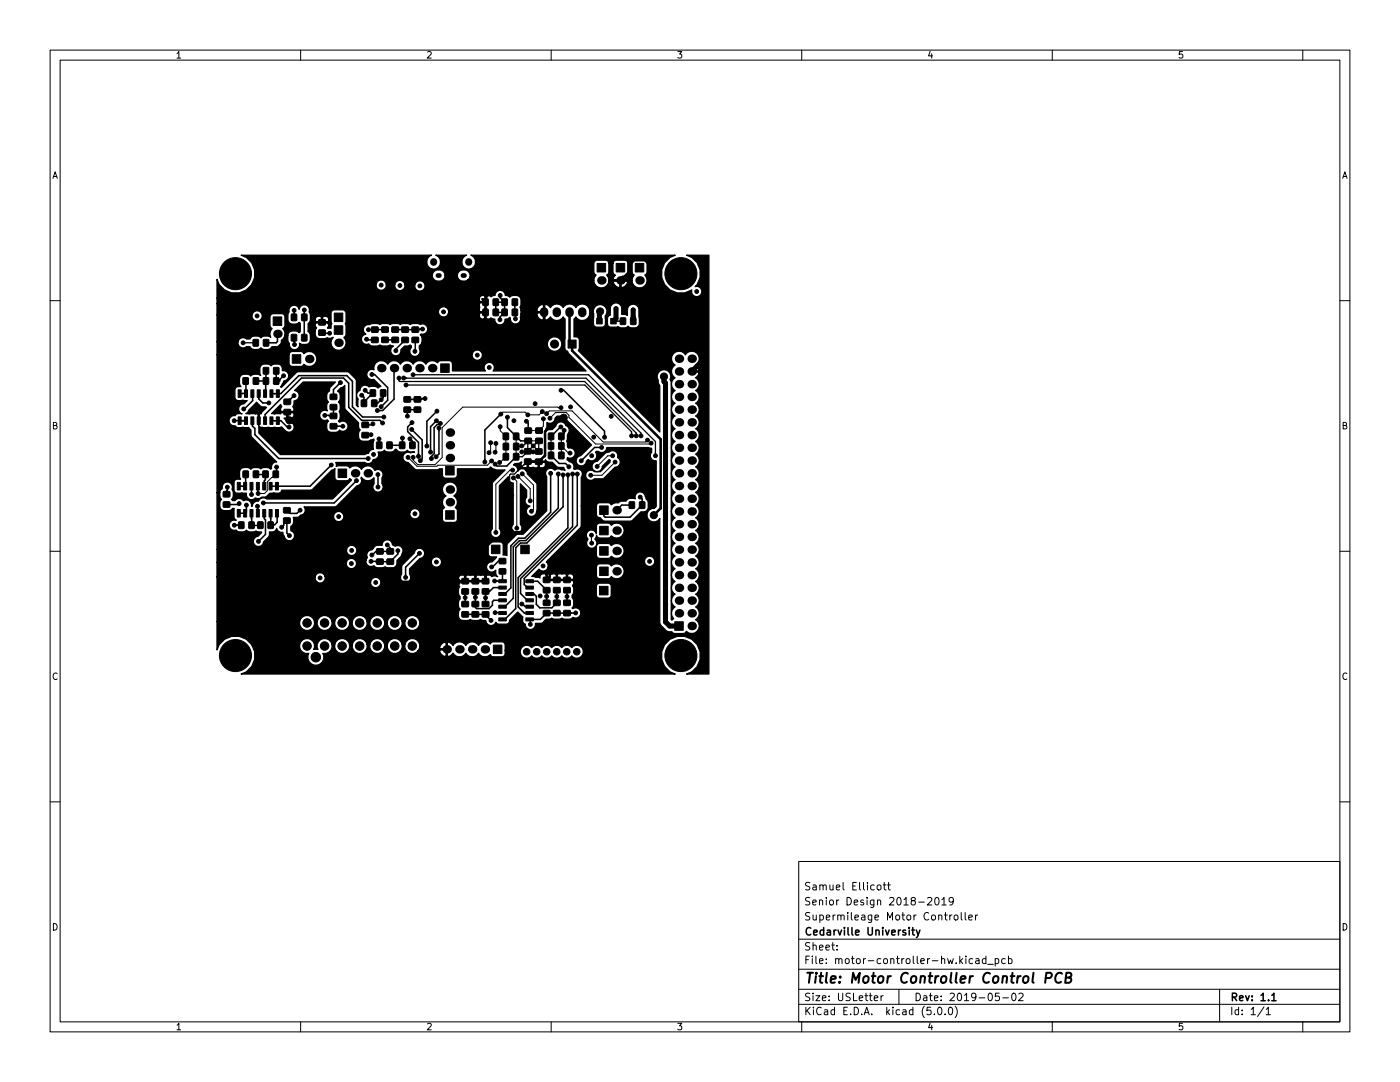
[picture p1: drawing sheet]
<svg xmlns="http://www.w3.org/2000/svg" width="279mm" height="216mm" viewBox="0 0 279 216" stroke-linecap="round" stroke-linejoin="round" font-family="sans-serif">
<defs><g id="words">
<text font-size="2.8" x="160.4" y="196.2">Title: Motor Controller Control PCB</text>
<g font-size="2.1">
<text x="160.4" y="177.6">Samuel Ellicott</text>
<text x="160.4" y="183.6">Supermileage Motor Controller</text>
<text x="160.4" y="180.6">Senior Design 2018-2019</text>
<text x="160.4" y="189.7">Sheet:</text>
<text x="160.4" y="186.7">Cedarville University</text>
<text x="160.4" y="192.4">File: motor-controller-hw.kicad_pcb</text>
<text x="160.4" y="202.5">KiCad E.D.A. kicad (5.0.0)</text>
<text x="160.4" y="199.7">Size: USLetter</text>
<text x="182.4" y="199.7">Date: 2019-05-02</text>
<text x="245.4" y="199.7">Rev: 1.1</text>
<text x="245.4" y="202.5">Id: 1/1</text>
</g>
<g font-size="1.8">
<text x="35" y="11.6">1</text>
<text x="85" y="11.6">2</text>
<text x="135" y="11.6">3</text>
<text x="185" y="11.6">4</text>
<text x="235" y="11.6">5</text>
<text x="10.3" y="35.6">A</text>
<text x="267.7" y="35.6">A</text>
<text x="10.3" y="85.7">B</text>
<text x="267.7" y="85.7">B</text>
<text x="10.3" y="135.6">C</text>
<text x="267.7" y="135.6">C</text>
<text x="10.3" y="185.7">D</text>
<text x="267.7" y="185.7">D</text>
<text x="35" y="205.6">1</text>
<text x="85" y="205.6">2</text>
<text x="135" y="205.6">3</text>
<text x="185" y="205.6">4</text>
<text x="235" y="205.6">5</text>
</g>
</g></defs>
<g fill="none" stroke="#000" stroke-width=".2">
<path d="M10 10h259.4v195.9h-259.4zM12 12h255.4v191.9h-255.4zM60 10v2M110 10v2M160 10v2M210 10v2M260 10v2M10 60h2M267.4 60h2M55 94.6l-1.7 1.6v1.7l-.5 .6h-1.3M81.4 91.3l1.8 1.7h4l.2-.2h9.9l.8-.8M97.9 88.3v1.7l-.3 .3"/>
<path d="M99 88.5v1.6l-.2 .1M99.8 85.1v.8l1.2 1.2v4l-1.3 1.2M102.3 93.8h-.5l-2.8 2.8v9.6M102.5 95.4l.6 .6v9.4M103 89.1h.1M103 87.1v4M103.4 95.1l2.4 2.4v2.4M104.2 94.5l2.3 2.3v4.8l-.4 .4M105.3 92.1v1.4l-.1 .2M107.6 88h-2.2l1 1M108.2 82.1l-.6 .7h-2.3l-.5-.6h-4.5l-.4 .4M108.4 83.6v1.4l-.8 .9h-2.2"/>
<path d="M109.1 82.5l.5-.5h4.6l6.2 6.2h8.4l.4-.4M109.8 83.5l1.1-1.2h2.1l.5 .6v.4l5.4 5.3h10.9l.1-.2M110 87.1v3.8M112 81.4l-.7-.2h-19l-4.1 4.1v6l-1.4 1.4h-3.4l-1-.9v-.5M112 89l1.5 1.4h.3M112.6 85.9v.5l-.6 .7v3.8M122.3 90.9h-1l-2.1 2.2M122.8 92.2l-2.7 2.6h-2.2M10 110h2M118 106.8l.1 1.6M267.4 110h2M10 160h2"/>
<path d="M267.4 160h2M159.4 171.9h108v32h-108zM175.1 176.7l.2-.1 .5 .1v.6l-.1 .2-.4 .1-.2-.2zM176.3 176.6h.5M176.5 176.1v1.3l.3 .2M177.1 176.6h.6M177.3 176.1v1.3l.4 .2M185.1 179.2l.6-.1 .3 .4-1 1.1h1M186.8 179.2l.1-.1a.8 .8 0 0 1 .5 .7 .8 .8 0 0 1-.5 .8 1 1 0 0 1-.1-1.4zM188 179.5l.4-.4v1.5M190.3 179.7l-.3 .3h-.3l-.3-.3 .1-.5 .5-.1 .2 .1a.99 .99 0 0 1-.4 1.4h-.3M159.4 197.4h108"/>
<path d="M159.4 193.4h108M159.4 187.4h108M167 189.4v.2M167 188.7v.1M174.5 199.2l.7-.2-.1-.3h-.4l-.2 .2v.7h.6M175.8 198.7v1M176.3 198.7l-.5 .3M179.4 197.4v3M188 180.6h.8M190 182.6l-.5 .3M190.5 182.6h.4l.3 .3v.4l-.3 .3-.4-.1-.1-.2zM191.8 182.1v1.3l.2 .2"/>
<path d="M192.6 182.1v1.3l.2 .2M193.3 183.1l.7-.2v-.3h-.5l-.2 .2 .1 .7h.6M194.1 191.4l-.4-.1-.3 .3 .1 .6h.6M194.7 182.6v1M194.8 191.4h.5l.1 .9M195.1 182.6l-.4 .3M195.4 191.6l-.5 .1-.2 .2 .2 .4 .5-.1M196.8 191.4l-.5-.1-.3 .3 .2 .6h.6M196.8 190.8v1.5M197.1 192.4h1.2M198.6 191.4l.4-.1 .3 .3-.1 .6h-.6M198.6 191.3v1.5"/>
<path d="M199.4 198.2h-.7l-.1 .7 .2-.2 .5 .1 .2 .2-.1 .5-.2 .2-.6-.2M200.1 199.1h1.2M200.6 191.4l-.4-.1-.3 .3 .1 .6h.6M201.3 191.4l.4-.1 .3 .3-.2 .6h-.5M201.3 190.8v1.5M202 198.3l.3-.1a.8 .8 0 0 1 .5 .7 .8 .8 0 0 1-.5 .8l-.3-.2-.1-.4zM203.3 198.3l.6-.1 .3 .4-.9 1.1h.9M243.4 197.4v6.5M60 203.9v2M110 203.9v2M159.4 200.4h108M160 203.9v2"/>
<path d="M186.5 202.3v.2M187.3 201h.2a.8 .8 0 0 1 .5 .7 .8 .8 0 0 1-.5 .8 1 1 0 0 1-.2-1.5zM188.6 202.3v.2M189.4 201.1l.2-.1a.8 .8 0 0 1 .5 .7 .8 .8 0 0 1-.5 .8l-.2-.2-.1-.4zM190.6 200.8a1.72 1.72 0 0 1 0 2.2M210 203.9v2M252.3 200.9l-1.3 1.9M252.7 201.4l.4-.4v1.5M252.7 202.5h.8M260 203.9v2"/>
</g>
<g fill="none" stroke="#000" stroke-width=".3">
<path d="M97.1 59v1.1l-.2 .2v3.5M99.8 59v.4l.9 .9M49 76l.1 .1v2.4h-1.3M50.4 78.5v1.5l-1.8 1.6M51.1 76h1.9v2.4l-.1 .1M51.6 78.5v1.1l.8 .8h1.3M53.1 74v2M54.2 78.5l1.2 .1M55.1 66.4l.3 .2v1.5l-.3 .3h-2M55.1 74v2h.7v-.3l.8-.7M55.4 78.5h.7l3.5-3.5h9.6l1.1 1.1v5.1l2.1 2h4.2M58.7 67.4l.1 1.4"/>
<path d="M58.7 78.9l-1.4 1.3M58.7 61.9v1.4M60.7 63.3h.1M60.7 61.8v5.6M60.7 62.5h.1M64.3 64.3l1.4 .1M64.3 66.4l.1 .1h1.4M67.9 76.4l-1.4 1.3v1.5M72.2 78.9l.4 .4v1.2M72.9 77.9l.5 .5h1l-1.8 1.8M73.2 67.7l.1 .1h1.5M74.2 74.7h.6l2.6 2.6v2.6l-1.3 1.3"/>
<path d="M74.8 65.8h-1.3M74.8 65.8h2M74.8 65.8h.1M76.5 78.4v1l-1.1 1.1h-.7M76.8 67.8h2.1M78.6 73.5v6.1l-2.2 2.3h-1.1M80.8 65.8h.1M80.8 67.8l-1.8 1.9v.3M82.9 67.8l-.1 2.3M84.3 65.7l-.6 .1h-4.8M84.8 79.5h-.5l-.2 .2h-2.8M100.7 60.3v2"/>
<path d="M100.7 60.3h-1.8v2h1.8M100.7 62.3l-.9 1v.5M102.8 60.3l.1 3.3M112 77.9h.5l8.1 8.1v1.2M122.4 64.1h1.9M45.4 97.2l-.2 1.4M48.4 83.9l.7 .1M49 94.6v2.3l-.2 .1h-1.1M49.1 83.9h-2.4M50.2 97v1.7M50.4 83.9v1.1l.5 .5v1.2l4.7 4.8h17.9M51.1 94.7l1.9 .1v.9l-.3 .3v1"/>
<path d="M51.5 97v1.5M51.6 83.9v1.1l1.7 1.6h2.4M52.9 83.9v-1.2l7.3-7.3h8.4l1 1.1v4.8l2.6 2.6h3.6l.6 .5M54.2 83.9l1.2 .1M55.2 93.2v1.3l-.2 .1M55.4 83.9h.7l1.3 1.4 .3-.1M65.9 92.6l.2 .2-4.2 4.2h-7.9M66.5 81.2v1.8l-1.7-.1M66.5 85h1.9M71.1 95.9l-4.4 4.5h-14.1M74 86.7l-1.1 .1M74.4 84.6l-.2 .2h-1.3"/>
<path d="M75.4 94.7h.1M75.4 94.7v2.5M75.6 87.6l.1 1.2M80.3 87.4v1.4h-2.6M81.8 87.6h.1M81.8 87.6l.5 .4v.8M82.2 85.7l2.1 2.1v3.7l-.4 .4M82.2 84.3l-.8 .9v.9l2.1 2.2v2.8M83.3 81.7h-2v1.3M87.1 84l-1.2 1.1v5.1M87.2 82l-2 2v5M87.6 85.4v5.2l-.6 .5"/>
<path d="M87.9 84.5l-.2 .2h-.4l-.7 .6v5.2l-.5 .6v.4M99.9 82.6l-3.1 3.2v6.4M101.3 83.2v2.1l2.6 2.7h1.5M103 91.1l-1.9 1.9h-1.9l-.4-.4M105.1 84.1l.3 .3v1.5M107.6 88l-1.2 1M109.9 94.4v7.8l-5.2 5.2h-1.2l-1.5 1.5v8.4l-1.3 1.2h-.4M110 90.9l1.6 1.6h1.3l.6 .6M111.4 94.6v6.8l-6.5 6.5h-1.2l-1.3 1.2v10.3l-1.7 1.7h-.4M111.9 85.2l-1.9 1.9M112.4 94.8v6.3l-7.3 7.3h-1.2l-1 .9v12.1l-2.2 2.2h-.4M113.3 94.7v10.6l-9.9 10v5.8l1.2 1.2h1.1"/>
<path d="M114.3 94.6v10.5l-10.4 10.4v2.9l1.3 1.4h.5M115.2 94.6v10.2l-10.6 10.6v1.2l.6 .6h.5M120.1 89.3h-1.4l-2.7 2.6M127.8 99.2l.4 .4v1.2l-2.5 2.4h-4.9l-.3-.2v-1.2M47.7 100.5l-.2 .2h-2.3M48.2 104.8h-1.4M49.2 100.8v1.4l-.3 .2h-1.2M50.2 102.4v2.4l1.7 .1M51.4 101l.1 1.4M52.7 102.4v1.1l.3 .2v2.9l-1.4 1.4M55.3 102.4v1.8l-.5 .5h-.8v-2.3M56.2 105.2l.4-.4v-.3l.7-.6v2.5l.5 .5"/>
<path d="M59.9 101.8l-.6 .6h-1.4l-.6-.6M77.3 108.7l.6 .6v.7h-2.9l-.8 .7M79.4 109.9v.6l-1.5 1.6-3.9-.1M83.7 110.4l-2.8 2.8v2M92.8 116h4.1M92.8 118v2.5M94.9 118v3.2l.2 .2h2.5l.7-.6v-.7l.3-.3h1.7M100.3 112h-.8l-1.1 1.1h-.3M100.3 114v2l-1.6-.1M100.3 117.2h-1.8l-.8 .8h-.8v2.5M105.7 116h1.6l1.8 1.8v2.5M109.1 115.7h4.1"/>
<path d="M111.1 117.8v2.5l-1 1h-2.4l-.7-.7v-1.6l-.4-.5h-.9M113.2 117.8v2.5M126.1 100.8h-2l-1 1M92.8 122.6h4.1l1.1 1.2M98.8 122.3h1.5M104.1 120.5l.7 .6h.9M114 122.3h.1M114.9 122.3h-5.8l-1.3 1.3h-2.1l.1 .1v.9M182 185.6h.5M182.2 185.1v1.3l.3 .2M182.9 185.6l.3 1M183.6 185.6l-.5 1.3-.2 .2"/>
<path d="M253.8 198.6l.4-.4v1.5M253.8 199.7h.9"/>
</g>
<path d="M208.7 195.2l1-.1a.52 .52 0 0 0 .2-.5 .52 .52 0 0 0-.3-.5h-.8l-.2 2M211.9 194.3a.88 .88 0 0 0-1 0 .88 .88 0 0 0-.3 .9 .69 .69 0 0 0 .3 .8 .69 .69 0 0 0 .8-.1M212.7 195.1h.7l.3-.2a.45 .45 0 0 0-.2-.8h-.7l-.2 2 .9-.1a.51 .51 0 0 0 .3-.5 .51 .51 0 0 0-.4-.4" fill="none" stroke="#000" stroke-width=".4"/>
<g fill="#000" stroke="#000" stroke-width=".2">
<path d="M96.4 59.7h1v1.2h-1zM98.4 59.7h1.1l-.1 1.2h-1zM100.2 59.7h1v1.2h-1zM102.3 59.7h1l-.1 1.2h-1zM119.2 52.6h1.7v1.7h-1.7zM123 52.6h1.7v1.7h-1.7zM126.8 52.6h1.7v1.7h-1.7zM47.5 77.8h.6v1.5h-.6zM48.5 75.4h1v1.3l-1-.1zM48.8 77.8h.6v1.5h-.6zM50.1 77.8h.6v1.5h-.6zM50.5 67.8h1.1l-.1 1.2h-1z"/>
<path d="M50.6 75.4h1v1.3l-1-.1zM51.3 77.8h.6v1.5h-.6zM52.6 77.8h.6v1.5h-.6zM52.6 73.4h1v1.2h-1zM52.6 75.4h1v1.3l-1-.1zM52.6 67.8h1v1.2h-1zM53.9 77.8h.6v1.5h-.6zM54.5 63.2h1.7v1.7h-1.7zM54.6 73.4h1v1.2h-1zM54.6 75.4h1v1.3l-1-.1zM55.1 77.8h.6v1.5h-.6zM56.7 79.7h1.2l.1 1h-1.3z"/>
<path d="M58.2 66.8h1l-.1 1.2h-1zM58.2 62.7h1v1.3l-1-.1zM58.3 70.8h1.7v1.7h-1.7zM60.2 66.8h1v1.2h-1zM60.2 62.7h1v1.3l-1-.1zM63.6 63.8h1.3v1h-1.2zM63.6 65.9h1.3v1h-1.2zM66.7 65h1.7v1.7h-1.7zM66.7 62.5h1.7v1.7h-1.7zM65.9 78.7h1.3v1h-1.3zM72.1 79.8l1.1 .1-.1 1.2h-1zM73.9 77.8h1v1.3l-1-.1z"/>
<path d="M74.2 79.8l1 .1v1.2h-1zM74.2 67.3h1.2v1h-1.2zM74.2 65.3h1.2v1h-1.2zM76 77.8h1l-.1 1.3-1-.1zM76.2 65.3l1.2-.1 .1 1.1h-1.3zM76.2 67.3h1.2l.1 1h-1.3zM78.2 65.3l1.3-.1v1.1h-1.2zM78.2 67.3h1.3v1h-1.2zM80.2 65.3h1.3v1h-1.3zM80.2 67.3h1.3v1h-1.3zM80.7 79.2h1.2v1h-1.2zM82.3 65.3h1.2v1h-1.2z"/>
<path d="M82.3 67.3h1.2v1h-1.2zM82.7 79.2h1.2l.1 1h-1.3zM87.9 72.6h1.7v1.7h-1.7zM96.4 61.7h1v1.3l-1-.1zM98.4 61.7h1.1l-.1 1.3-1-.1zM100.2 61.7h1v1.3l-1-.1zM102.3 61.7h1l-.1 1.3-1-.1zM113.4 67.9h1.6v1.6h-1.6zM119.1 63.5h1.1v1.1h-1.1zM121.9 63.5h1.1v1.1h-1.1zM123.8 63.5h1v1.2h-1zM125.9 63.5h1v1.2h-1z"/>
<path d="M44.6 98.1h1.2l.1 1h-1.3zM47.4 96.3h.6v1.5h-.6zM47.5 83.2h.6v1.5h-.6zM48.6 96.3h.6v1.5h-.6zM48.5 94h1v1.3l-1-.1zM48.8 83.2h.6v1.5h-.6zM49.9 96.3h.6v1.5h-.6zM50.1 83.2h.6v1.5h-.6zM50.6 94h1v1.3l-1-.1zM51.2 96.3h.6v1.5h-.6zM51.3 83.2h.6v1.5h-.6zM52.4 96.3h.6v1.5h-.6z"/>
<path d="M52.6 83.2h.6v1.5h-.6zM52.5 94h1v1.3l-1-.1zM53.7 96.3h.6v1.5h-.6zM53.9 83.2h.6v1.5h-.6zM54.5 94h1.1l-.1 1.3-1-.1zM55 96.3h.6v1.5h-.6zM55.1 83.2h.6v1.5h-.6zM56.7 81.7h1.2l.1 1h-1.3zM65.9 80.7h1.3v1l-1.3 .1zM65.9 84.5h1.3v1l-1.3 .1zM65.9 82.5h1.3v1h-1.3zM67.5 93.6h1.7v1.7h-1.7z"/>
<path d="M72.3 86.3h1.2v1h-1.2zM72.3 84.3h1.2v1h-1.2zM75.2 88.2h1v1.3h-1zM77.2 88.2h1.1l-.1 1.3h-1zM79.8 88.2h1l-.1 1.3h-1zM80.7 81.2h1.2v1l-1.2 .1zM81.8 88.2h1v1.3h-1zM82.7 81.2h1.2l.1 1-1.3 .1zM88.9 93.1h1.7v1.7h-1.7zM100.5 90.5h1l-.1 1.3-1-.1zM100.5 86.4l1 .1-.1 1.2h-1zM100.5 88.5h1l-.1 1.2h-1z"/>
<path d="M102.5 90.5h1v1.3l-1-.1zM102.5 86.4l1 .1v1.2h-1zM102.5 88.5h1v1.2h-1zM104.7 91.6h1.2l.1 1h-1.3zM104.7 89.5h1.2l.1 1-1.3 .1zM104.8 87.5h1.2l.1 1h-1.3zM104.8 85.4h1.2l.1 1h-1.3zM106.9 89.6h1.2l.1 1h-1.3zM106.9 91.6h1.2l.1 1-1.3 .1zM106.9 85.4h1.3v1h-1.2zM106.9 87.5h1.3v1h-1.2zM109.5 86.4l1 .1v1.2h-1z"/>
<path d="M109.5 90.3h1v1.2h-1zM109.5 88.3l1 .1v1.2h-1zM111.5 86.4l1 .1v1.2h-1zM111.5 90.3h1v1.2h-1zM111.5 88.3l1 .1v1.2h-1zM44.6 100.2h1.2l.1 1h-1.3zM47.4 101.7h.6v1.5h-.6zM47.6 104.2h1.1l-.1 1.2h-1zM48.6 101.7h.6v1.5h-.6zM49.9 101.7h.6v1.5h-.6zM49.7 104.2h1v1.2h-1zM51.2 101.7h.6v1.5h-.6z"/>
<path d="M51.5 104.2h1l-.1 1.2h-1zM52.4 101.7h.6v1.5h-.6zM53.7 101.7h.6v1.5h-.6zM53.5 104.2h1v1.2h-1zM55 101.7h.6v1.5h-.6zM56.6 103.4h1.3v1h-1.3zM56.6 101.3h1.3v1h-1.3zM75.2 111.6h1.2l.1 1h-1.3zM75.2 109.5h1.2l.1 1h-1.3zM77.2 109.5h1.3v1h-1.2zM77.2 111.6h1.3v1h-1.2zM88.9 101.9h1.7v1.7h-1.7z"/>
<path d="M92.2 120h1.2l.1 1-1.3 .1zM92.2 115.5l1.2-.1 .1 1.1h-1.3zM92.2 117.5h1.2l.1 1h-1.3zM94.2 120h1.3v1l-1.2 .1zM94.2 117.5h1.3v1h-1.2zM94.2 115.5l1.3-.1v1.1h-1.2zM96.3 120h1.2v1l-1.2 .1zM96.3 115.5l1.2-.1v1.1h-1.2zM96.3 117.5h1.2v1h-1.2zM98.1 108.8h1.7v1.7h-1.7zM99.7 111.5l1.2-.1v1l-1.2 .1zM99.7 113.5h1.2v1h-1.2z"/>
<path d="M99.5 119.5h1.5v.6h-1.5zM99.5 118.2h1.5v.6h-1.5zM99.5 116.9h1.5v.6h-1.5zM99.5 115.7h1.5v.6h-1.5zM103.9 108.8h1.7v1.7h-1.7zM104.9 115.7h1.5v.6h-1.5zM104.9 116.9h1.5v.6h-1.5zM104.9 118.2h1.5v.6h-1.5zM104.9 119.5h1.5v.6h-1.5zM108.5 119.8h1.2v1h-1.2zM108.5 115.2h1.2v1h-1.2zM108.5 117.3l1.2-.1v1l-1.2 .1z"/>
<path d="M110.5 119.8h1.2l.1 1h-1.3zM110.5 117.3l1.2-.1 .1 1-1.3 .1zM110.5 115.2h1.2l.1 1h-1.3zM112.5 119.8h1.3v1h-1.3zM112.5 115.2h1.3v1h-1.3zM112.5 117.3l1.3-.1v1l-1.3 .1zM119.6 117h1.7v1.7h-1.7zM119.7 105h1.7v1.7h-1.7zM119.7 113.1h1.7v1.7h-1.7zM119.7 101h1.7v1.7h-1.7zM119.7 109.1h1.7v1.7h-1.7zM125.6 100.2h1v1.2h-1z"/>
<path d="M127.7 100.2h1l-.1 1.2h-1zM92.2 122.1h1.2l.1 1h-1.3zM94.2 122.1h1.3v1h-1.2zM96.3 122.1h1.2v1h-1.2zM98.5 128.7h1.7v1.7h-1.7zM99.5 123.3h1.5v.6h-1.5zM99.5 122h1.5v.6h-1.5zM99.5 120.8h1.5v.6h-1.5zM104.9 120.8h1.5v.6h-1.5zM104.9 122h1.5v.6h-1.5zM104.9 123.3h1.5v.6h-1.5zM108.5 121.8h1.2v1l-1.2 .1z"/>
<path d="M110.5 121.8h1.2l.1 1-1.3 .1zM112.5 121.8h1.3v1l-1.3 .1zM134.7 124.1h1.7v1.7h-1.7z"/>
<circle cx="44.6" cy="54.6" r=".4"/>
<circle cx="45.3" cy="52.9" r=".4"/>
<circle cx="45.3" cy="56.3" r=".4"/>
<circle cx="47" cy="52.2" r=".4"/>
<circle cx="47" cy="57" r=".4"/>
<circle cx="47" cy="54.6" r="3.2"/>
<circle cx="48.7" cy="52.9" r=".4"/>
<circle cx="48.7" cy="56.3" r=".4"/>
<circle cx="49.4" cy="54.6" r=".4"/>
<circle cx="76.1" cy="56.9" r=".38"/>
<circle cx="79.8" cy="57" r=".38"/>
<circle cx="83.8" cy="57" r=".38"/>
<circle cx="97.1" cy="59" r=".38"/>
<circle cx="99.8" cy="59" r=".38"/>
<circle cx="132.4" cy="57.9" r=".71"/>
<circle cx="133.5" cy="54.6" r=".4"/>
<circle cx="134.2" cy="52.9" r=".4"/>
<circle cx="134.2" cy="56.3" r=".4"/>
<circle cx="135.9" cy="57" r=".4"/>
<circle cx="135.9" cy="52.2" r=".4"/>
<circle cx="135.9" cy="54.6" r="3.2"/>
<circle cx="137.6" cy="56.3" r=".4"/>
<circle cx="137.6" cy="52.9" r=".4"/>
<circle cx="138.3" cy="54.6" r=".4"/>
<circle cx="139" cy="58.2" r=".38"/>
<circle cx="48.5" cy="68.4" r=".38"/>
<circle cx="51.3" cy="63" r=".38"/>
<circle cx="56.6" cy="75" r=".38"/>
<circle cx="58.7" cy="78.9" r=".38"/>
<circle cx="58.7" cy="61.9" r=".38"/>
<circle cx="58.8" cy="68.8" r=".38"/>
<circle cx="60.7" cy="61.8" r=".38"/>
<circle cx="65.7" cy="64.4" r=".38"/>
<circle cx="65.8" cy="66.5" r=".38"/>
<circle cx="67.9" cy="76.4" r=".38"/>
<circle cx="72.2" cy="78.9" r=".38"/>
<circle cx="72.9" cy="77.9" r=".38"/>
<circle cx="73.2" cy="67.7" r=".38"/>
<circle cx="73.5" cy="65.8" r=".38"/>
<circle cx="74.2" cy="74.7" r=".38"/>
<circle cx="76.1" cy="79.8" r=".38"/>
<circle cx="79" cy="70" r=".38"/>
<circle cx="79.6" cy="75.4" r=".38"/>
<circle cx="80.6" cy="75.4" r=".38"/>
<circle cx="81" cy="76.8" r=".38"/>
<circle cx="82.4" cy="74.8" r=".38"/>
<circle cx="82.8" cy="70.1" r=".38"/>
<circle cx="84.3" cy="65.7" r=".38"/>
<circle cx="84.8" cy="79.5" r=".38"/>
<circle cx="88.5" cy="62.2" r=".38"/>
<circle cx="95.3" cy="70.9" r=".38"/>
<circle cx="96.9" cy="63.8" r=".38"/>
<circle cx="97.6" cy="73.3" r=".38"/>
<circle cx="99.8" cy="63.8" r=".38"/>
<circle cx="102.9" cy="63.6" r=".38"/>
<circle cx="110.7" cy="68.7" r=".8"/>
<circle cx="112" cy="77.9" r=".38"/>
<circle cx="119.8" cy="62.1" r=".71"/>
<circle cx="122.9" cy="61.6" r=".38"/>
<circle cx="126.4" cy="61.8" r=".38"/>
<circle cx="132.5" cy="75.1" r=".71"/>
<circle cx="45.4" cy="97.2" r=".38"/>
<circle cx="46.7" cy="83.9" r=".38"/>
<circle cx="48.6" cy="81.6" r=".38"/>
<circle cx="50.2" cy="98.7" r=".38"/>
<circle cx="51.5" cy="98.5" r=".38"/>
<circle cx="53.7" cy="80.4" r=".38"/>
<circle cx="55.2" cy="93.2" r=".38"/>
<circle cx="55.7" cy="86.6" r=".38"/>
<circle cx="57.7" cy="85.2" r=".38"/>
<circle cx="57.8" cy="83.9" r=".71"/>
<circle cx="64.8" cy="82.9" r=".38"/>
<circle cx="66.1" cy="92.8" r=".38"/>
<circle cx="68.4" cy="85" r=".38"/>
<circle cx="71.1" cy="95.9" r=".38"/>
<circle cx="73.5" cy="91.5" r=".38"/>
<circle cx="74" cy="86.7" r=".38"/>
<circle cx="74.4" cy="84.6" r=".38"/>
<circle cx="74.5" cy="90.7" r=".38"/>
<circle cx="75.3" cy="81.9" r=".38"/>
<circle cx="75.4" cy="94.7" r=".38"/>
<circle cx="75.4" cy="97.2" r=".38"/>
<circle cx="75.6" cy="87.6" r=".38"/>
<circle cx="76.1" cy="81.2" r=".38"/>
<circle cx="76.4" cy="84.4" r=".38"/>
<circle cx="76.6" cy="83.2" r=".38"/>
<circle cx="80.3" cy="87.4" r=".38"/>
<circle cx="81.3" cy="83" r=".38"/>
<circle cx="81.4" cy="91.3" r=".38"/>
<circle cx="81.8" cy="87.6" r=".38"/>
<circle cx="82.2" cy="85.7" r=".38"/>
<circle cx="82.2" cy="84.3" r=".38"/>
<circle cx="82.4" cy="91.3" r=".38"/>
<circle cx="83.5" cy="91.1" r=".38"/>
<circle cx="83.9" cy="91.9" r=".38"/>
<circle cx="85.2" cy="89" r=".38"/>
<circle cx="85.9" cy="90.2" r=".38"/>
<circle cx="86.1" cy="91.5" r=".38"/>
<circle cx="87" cy="91.1" r=".38"/>
<circle cx="87.1" cy="84" r=".38"/>
<circle cx="87.2" cy="82" r=".38"/>
<circle cx="87.6" cy="85.4" r=".38"/>
<circle cx="87.9" cy="84.5" r=".38"/>
<circle cx="96.8" cy="92.2" r=".38"/>
<circle cx="97.6" cy="90.3" r=".38"/>
<circle cx="97.9" cy="88.3" r=".38"/>
<circle cx="98.1" cy="92" r=".38"/>
<circle cx="98.8" cy="90.2" r=".38"/>
<circle cx="98.8" cy="92.6" r=".38"/>
<circle cx="99" cy="88.5" r=".38"/>
<circle cx="99.7" cy="92.3" r=".38"/>
<circle cx="99.8" cy="85.1" r=".38"/>
<circle cx="99.9" cy="82.6" r=".38"/>
<circle cx="101.3" cy="83.2" r=".38"/>
<circle cx="102.1" cy="98.8" r=".38"/>
<circle cx="102.3" cy="93.8" r=".38"/>
<circle cx="102.5" cy="95.4" r=".38"/>
<circle cx="102.6" cy="83.9" r=".38"/>
<circle cx="103.4" cy="95.1" r=".38"/>
<circle cx="104.1" cy="89" r=".38"/>
<circle cx="104.1" cy="90.2" r=".38"/>
<circle cx="104.2" cy="94.5" r=".38"/>
<circle cx="105.1" cy="84.1" r=".38"/>
<circle cx="105.2" cy="93.7" r=".38"/>
<circle cx="105.3" cy="82.8" r=".38"/>
<circle cx="105.8" cy="99.9" r=".38"/>
<circle cx="106.4" cy="90.2" r=".38"/>
<circle cx="106.4" cy="89" r=".38"/>
<circle cx="106.8" cy="80.6" r=".38"/>
<circle cx="108.2" cy="82.1" r=".38"/>
<circle cx="108.4" cy="83.6" r=".38"/>
<circle cx="109.1" cy="82.5" r=".38"/>
<circle cx="109.8" cy="83.5" r=".38"/>
<circle cx="109.9" cy="94.4" r=".38"/>
<circle cx="111.4" cy="94.6" r=".38"/>
<circle cx="111.9" cy="85.2" r=".38"/>
<circle cx="112" cy="81.4" r=".38"/>
<circle cx="112.4" cy="94.8" r=".38"/>
<circle cx="112.5" cy="83.4" r=".71"/>
<circle cx="112.6" cy="85.9" r=".38"/>
<circle cx="113.3" cy="94.7" r=".38"/>
<circle cx="113.5" cy="93.1" r=".38"/>
<circle cx="113.8" cy="90.4" r=".38"/>
<circle cx="113.9" cy="81.2" r=".38"/>
<circle cx="114.3" cy="94.6" r=".38"/>
<circle cx="115.2" cy="94.6" r=".38"/>
<circle cx="116" cy="91.9" r=".38"/>
<circle cx="117.9" cy="94.8" r=".38"/>
<circle cx="118.1" cy="90.9" r=".38"/>
<circle cx="118.5" cy="87.2" r=".38"/>
<circle cx="119.2" cy="93.1" r=".38"/>
<circle cx="120.1" cy="89.3" r=".38"/>
<circle cx="120.7" cy="87.2" r=".38"/>
<circle cx="122" cy="83.1" r=".38"/>
<circle cx="122.3" cy="90.9" r=".38"/>
<circle cx="122.8" cy="92.2" r=".38"/>
<circle cx="126" cy="87" r=".38"/>
<circle cx="127" cy="87" r=".38"/>
<circle cx="127.8" cy="99.2" r=".38"/>
<circle cx="127.9" cy="87" r=".38"/>
<circle cx="129.2" cy="87.8" r=".38"/>
<circle cx="129.9" cy="88.4" r=".38"/>
<circle cx="130.8" cy="90.9" r=".38"/>
<circle cx="46.8" cy="104.8" r=".38"/>
<circle cx="47.7" cy="100.5" r=".38"/>
<circle cx="49.2" cy="100.8" r=".38"/>
<circle cx="51.4" cy="101" r=".38"/>
<circle cx="51.6" cy="108" r=".38"/>
<circle cx="52.6" cy="100.4" r=".38"/>
<circle cx="56.2" cy="105.2" r=".38"/>
<circle cx="57.8" cy="106.9" r=".38"/>
<circle cx="59.9" cy="101.8" r=".38"/>
<circle cx="62.2" cy="115.2" r=".71"/>
<circle cx="63.9" cy="115.3" r=".38"/>
<circle cx="67.6" cy="103.1" r=".38"/>
<circle cx="70.1" cy="112.4" r=".38"/>
<circle cx="70.2" cy="109.8" r=".38"/>
<circle cx="74" cy="112" r=".38"/>
<circle cx="74.2" cy="110.7" r=".38"/>
<circle cx="75" cy="116.2" r=".38"/>
<circle cx="77.3" cy="108.7" r=".38"/>
<circle cx="79.4" cy="109.9" r=".38"/>
<circle cx="80.9" cy="115.2" r=".38"/>
<circle cx="82.8" cy="102.5" r=".38"/>
<circle cx="83.7" cy="110.4" r=".38"/>
<circle cx="87.1" cy="112.1" r=".38"/>
<circle cx="91.1" cy="116.1" r=".71"/>
<circle cx="92.8" cy="119.3" r=".38"/>
<circle cx="94.9" cy="119.2" r=".38"/>
<circle cx="96.9" cy="119.3" r=".38"/>
<circle cx="98.1" cy="113.1" r=".38"/>
<circle cx="98.7" cy="115.9" r=".38"/>
<circle cx="99" cy="106.2" r=".38"/>
<circle cx="101.8" cy="106.2" r=".71"/>
<circle cx="103.1" cy="105.4" r=".38"/>
<circle cx="106.1" cy="102" r=".38"/>
<circle cx="107.8" cy="118.9" r=".38"/>
<circle cx="108.4" cy="112.9" r=".38"/>
<circle cx="109.1" cy="119" r=".38"/>
<circle cx="110.1" cy="113.8" r=".71"/>
<circle cx="111.1" cy="119" r=".38"/>
<circle cx="113.2" cy="119" r=".38"/>
<circle cx="118" cy="106.8" r=".38"/>
<circle cx="118.1" cy="108.4" r=".38"/>
<circle cx="129.6" cy="112" r=".38"/>
<circle cx="130.5" cy="102.8" r=".71"/>
<circle cx="44.6" cy="130.8" r=".4"/>
<circle cx="45.3" cy="132.5" r=".4"/>
<circle cx="45.3" cy="129.1" r=".4"/>
<circle cx="47" cy="128.4" r=".4"/>
<circle cx="47" cy="133.2" r=".4"/>
<circle cx="47" cy="130.8" r="3.2"/>
<circle cx="48.7" cy="132.5" r=".4"/>
<circle cx="48.7" cy="129.1" r=".4"/>
<circle cx="49.4" cy="130.8" r=".4"/>
<circle cx="61.3" cy="124.3" r=".85"/>
<circle cx="61.3" cy="128.9" r=".85"/>
<circle cx="63" cy="131.1" r=".95"/>
<circle cx="64.8" cy="124.3" r=".85"/>
<circle cx="64.8" cy="128.9" r=".85"/>
<circle cx="68.3" cy="124.3" r=".85"/>
<circle cx="68.3" cy="128.9" r=".85"/>
<circle cx="71.8" cy="124.3" r=".85"/>
<circle cx="71.8" cy="128.9" r=".85"/>
<circle cx="75.3" cy="124.3" r=".85"/>
<circle cx="75.3" cy="128.9" r=".85"/>
<circle cx="78.8" cy="124.3" r=".85"/>
<circle cx="78.8" cy="128.9" r=".85"/>
<circle cx="82.3" cy="124.3" r=".85"/>
<circle cx="82.3" cy="128.9" r=".85"/>
<circle cx="98" cy="123.8" r=".38"/>
<circle cx="98.8" cy="122.3" r=".38"/>
<circle cx="104.1" cy="120.5" r=".38"/>
<circle cx="105.1" cy="130" r=".65"/>
<circle cx="105.8" cy="124.6" r=".38"/>
<circle cx="107.1" cy="130" r=".65"/>
<circle cx="109.1" cy="130" r=".65"/>
<circle cx="111.1" cy="130" r=".65"/>
<circle cx="113.1" cy="130" r=".65"/>
<circle cx="114.9" cy="122.3" r=".38"/>
<circle cx="115.1" cy="130" r=".65"/>
<circle cx="133.5" cy="130.8" r=".4"/>
<circle cx="134.2" cy="132.5" r=".4"/>
<circle cx="134.2" cy="129.1" r=".4"/>
<circle cx="135.9" cy="128.4" r=".4"/>
<circle cx="135.9" cy="133.2" r=".4"/>
<circle cx="135.9" cy="130.8" r="3.2"/>
<circle cx="137.6" cy="132.5" r=".4"/>
<circle cx="137.6" cy="129.1" r=".4"/>
<circle cx="138.3" cy="130.8" r=".4"/>
</g>
<path d="M86.5 52.2v.1M93.5 52.2v.1" fill="none" stroke="#000" stroke-width="1.4"/>
<path d="M87.4 55h.3M92.4 55h.3" fill="none" stroke="#000" stroke-width=".95"/>
<g fill="#000">
<circle cx="120" cy="56" r=".85"/>
<circle cx="123.8" cy="56" r=".85"/>
<circle cx="127.6" cy="56" r=".85"/>
<circle cx="55.4" cy="66.6" r=".85"/>
<circle cx="61.7" cy="71.6" r=".85"/>
<circle cx="67.6" cy="68.4" r=".85"/>
<circle cx="76.1" cy="73.5" r=".85"/>
<circle cx="78.6" cy="73.5" r=".85"/>
<circle cx="81.2" cy="73.5" r=".85"/>
<circle cx="83.7" cy="73.5" r=".85"/>
<circle cx="86.3" cy="73.5" r=".85"/>
<circle cx="135.5" cy="79.2" r=".85"/>
<circle cx="135.5" cy="74.1" r=".85"/>
<circle cx="135.5" cy="76.7" r=".85"/>
<circle cx="135.5" cy="71.6" r=".85"/>
<circle cx="138" cy="74.1" r=".85"/>
<circle cx="138" cy="76.7" r=".85"/>
<circle cx="138" cy="71.6" r=".85"/>
<circle cx="138" cy="79.2" r=".85"/>
<circle cx="70.9" cy="94.4" r=".85"/>
<circle cx="73.4" cy="94.4" r=".85"/>
<circle cx="89.8" cy="91.4" r=".85"/>
<circle cx="89.8" cy="86.3" r=".85"/>
<circle cx="89.8" cy="88.8" r=".85"/>
<circle cx="89.8" cy="97.7" r=".85"/>
<circle cx="135.5" cy="99.5" r=".85"/>
<circle cx="135.5" cy="97" r=".85"/>
<circle cx="135.5" cy="91.9" r=".85"/>
<circle cx="135.5" cy="84.3" r=".85"/>
<circle cx="135.5" cy="89.4" r=".85"/>
<circle cx="135.5" cy="86.8" r=".85"/>
<circle cx="135.5" cy="81.7" r=".85"/>
<circle cx="135.5" cy="94.4" r=".85"/>
<circle cx="138" cy="84.3" r=".85"/>
<circle cx="138" cy="99.5" r=".85"/>
<circle cx="138" cy="97" r=".85"/>
<circle cx="138" cy="94.4" r=".85"/>
<circle cx="138" cy="91.9" r=".85"/>
<circle cx="138" cy="89.4" r=".85"/>
<circle cx="138" cy="86.8" r=".85"/>
<circle cx="138" cy="81.7" r=".85"/>
<circle cx="89.8" cy="100.2" r=".85"/>
<circle cx="123.1" cy="105.9" r=".85"/>
<circle cx="123.1" cy="101.8" r=".85"/>
<circle cx="123.1" cy="109.9" r=".85"/>
<circle cx="123.1" cy="114" r=".85"/>
<circle cx="135.5" cy="107.1" r=".85"/>
<circle cx="135.5" cy="119.8" r=".85"/>
<circle cx="135.5" cy="112.2" r=".85"/>
<circle cx="135.5" cy="109.7" r=".85"/>
<circle cx="135.5" cy="104.6" r=".85"/>
<circle cx="135.5" cy="102.1" r=".85"/>
<circle cx="135.5" cy="117.3" r=".85"/>
<circle cx="135.5" cy="114.8" r=".85"/>
<circle cx="138" cy="117.3" r=".85"/>
<circle cx="138" cy="114.8" r=".85"/>
<circle cx="138" cy="109.7" r=".85"/>
<circle cx="138" cy="107.1" r=".85"/>
<circle cx="138" cy="119.8" r=".85"/>
<circle cx="138" cy="112.2" r=".85"/>
<circle cx="138" cy="104.6" r=".85"/>
<circle cx="138" cy="102.1" r=".85"/>
<circle cx="89.2" cy="129.6" r=".85"/>
<circle cx="91.7" cy="129.6" r=".85"/>
<circle cx="94.2" cy="129.6" r=".85"/>
<circle cx="96.8" cy="129.6" r=".85"/>
<circle cx="135.5" cy="122.4" r=".85"/>
<circle cx="138" cy="124.9" r=".85"/>
<circle cx="138" cy="122.4" r=".85"/>
</g>
<path d="M108.6 62.2v.3M111.1 62.2v.3M113.7 62.2v.3M116.2 62.2v.3" fill="none" stroke="#000" stroke-width="1.7"/>
<path d="M96.3 59.7l.6 .6M132.4 57.9v1l.2 .1M108.6 62.3v1.5l-1.3 1.3h-9.2l-1.2-1.3M113.7 62.3v5.8l.5 .6v1.3l17.7 17.6v13.8l-1.4 1.4M57.3 82.2v1.2l.5 .5M105.2 93.7l2.4 2.3v7l-3.2 3.2h-2.6l-1.3 1.3h-1.9l-1.7 1.7v6.8M112.5 83.4l-.6 .6h-1l-2.1 2.1v4.8l-1.3 1.2h-2.2M62.2 115.2l2.5 2.5h11.1l1.6-1.6h15.3l.1-.1M110.1 113.8v.3l-.4 .4v.6l-.6 .6" fill="none" stroke="#000" stroke-width=".51"/>
<path d="M48.5 68.4h2.5M79.6 75.4v.6l.2 .1h36.9l10.3 10.3v.6M80.6 75.4l36.4 .1 10.9 10.9v.6M81 76.8h35.7l9.3 9.4v.8M82.4 74.8h35.1l13.3 13.3v2.8M105.3 92.1l-2.6 2.5h-.8l-.2 .2v3.6l.4 .4M105.3 88l.1 2.1M105.4 88l-1.1 1.1h-1.3M107.5 90.1l-1.1-1.1-2.2 2.1h-1.2M107.6 88l-.1 2.1" fill="none" stroke="#000" stroke-width=".25"/>
<path d="M123.8 56l.5-.5h.4l1-1v-2.1l.8-.7h2.3l1.2 1.1v3.7l10.1 10v5.6l-2.1 2M119.8 62.1l-.2 .4v1.6M122.9 61.6v2l-.5 .5M126.4 63.3h.1M126.4 61.8v2.3M132.5 75.1v1l.3 .3v47.7l.8 .8h1.9" fill="none" stroke="#000" stroke-width="1"/>
<path d="M43.3 55.7a3.8 3.8 0 0 0 3.2 2.8 3.8 3.8 0 0 0 3.8-1.8h24.8v.4a1.03 1.03 0 0 0 1.1 .8 1.03 1.03 0 0 0 .9-1.1h1.7v.4a1.03 1.03 0 0 0 1.2 .8 1.03 1.03 0 0 0 .8-1.2h2v.5a1.04 1.04 0 0 0 1.6 .6 1.04 1.04 0 0 0 0-1.7 1.04 1.04 0 0 0-1.6 .6h-2a1.04 1.04 0 0 0-1-.9 1.04 1.04 0 0 0-1 .9l-1.7-.1a1.04 1.04 0 0 0-1-.8 1.04 1.04 0 0 0-1 .8h-24.8l.5-1.3v-.4h35.5a1.29 1.29 0 0 0 1.2 1.1 1.29 1.29 0 0 0 1.3-1.1h2.5v.4a1.41 1.41 0 0 0 1.9 .6h25.3l.1 .5a1.5 1.5 0 0 0 1.5 .9 1.5 1.5 0 0 0 1.4-1.1h.9l.5 .9 .6 .2 .2-.1v-1.2h.3v1.2l.2 .1 .5-.2 .4-.5 .2-.4-.2-.2h-2.6l-.1 .2h-.9v-.3h4.6a1.51 1.51 0 0 0 2.1 1.4 1.51 1.51 0 0 0 .5-2.5l.2-.2 .2-.4v-2l-.6-.4h-1.7a.65 .65 0 0 0-.7 .7v1.7l.2 .4 .3 .2-.4 .5-.1 .6h-4.6l-.1-.6-.3-.5 .2-.2 .2-.4v-1.7h.8l.1 1.9 .4 .4-.4 .7 .1 .2h2.6l.2-.2-.5-.7 .3-.2 .2-.4v-2l-.6-.4h-1.7a.65 .65 0 0 0-.7 .7h-.8l-.4-.6-1.9-.1a.65 .65 0 0 0-.7 .7v1.7l.2 .4 .3 .2-.4 .5-.1 .6h-25.3l.3-.2a1.25 1.25 0 0 0-.6-2 1.25 1.25 0 0 0-1.6 1.2h-2.5l-.1-.5a1.32 1.32 0 0 0-1.4-.6 1.32 1.32 0 0 0-1 1.1h-35.5v-1.2l-.6-1.4-1-1-1.1-.5h38a1.43 1.43 0 0 0-.7 2.2 1.43 1.43 0 0 0 2.3 0 1.43 1.43 0 0 0-.7-2.2h6.1h-.1a1.43 1.43 0 0 0-.6 2.3 1.43 1.43 0 0 0 2.3-.1 1.43 1.43 0 0 0-.7-2.2h40.8l-1.1 .5a3.9 3.9 0 0 0-1.1 5.4 3.9 3.9 0 0 0 5.5 1.1 1.03 1.03 0 0 0 .8 1.3 1.03 1.03 0 0 0 1.2-1.1 1.03 1.03 0 0 0-1.4-.9 3.8 3.8 0 0 0-1.7-6.3h4.5v83.6h-4.5l1.1-.4a3.9 3.9 0 0 0 .6-6.1 3.9 3.9 0 0 0-6.1 .8 3.9 3.9 0 0 0 2.2 5.7h-86.7l1.1-.4a3.9 3.9 0 0 0 1-5.5h9.6v.6a1.5 1.5 0 0 0 1.8 1.2 1.6 1.6 0 0 0 1.4 2.4 1.6 1.6 0 0 0 1.4-2.4 1.5 1.5 0 0 0 1.9-1.8h.5v.6a1.51 1.51 0 0 0 1.8 1.2 1.51 1.51 0 0 0 1.2-1.8h.5v.6a1.51 1.51 0 0 0 1.8 1.2 1.51 1.51 0 0 0 1.2-1.8h.5v.6a1.51 1.51 0 0 0 1.8 1.2 1.51 1.51 0 0 0 1.2-1.8h.5v.6a1.51 1.51 0 0 0 1.8 1.2 1.51 1.51 0 0 0 1.2-1.8h.5v.6a1.49 1.49 0 0 0 1.1 1.2 1.49 1.49 0 0 0 1.5-.5h4.3l.3 .5 .8 .6 .2-.1v-1.2h-1.2l-.1 .2h-4.3l.4-.7h3.9l.1 .2h1.2v-1.2h.3v2.7l.2 .1 .4-.2 .5-.5 .2 .3a1.51 1.51 0 0 0 2.4-.3 1.48 1.48 0 0 0 2.5 0 1.51 1.51 0 0 0 2.4 .3l.1 .3 .5 .2 1.9-.1 .4-.3v-.9h3v.5a1.29 1.29 0 0 0 1 1 1.29 1.29 0 0 0 1.3-.4 1.26 1.26 0 0 0 2 0 1.26 1.26 0 0 0 2 0 1.26 1.26 0 0 0 2 0 1.26 1.26 0 0 0 2 0 1.3 1.3 0 0 0 1.9 .1 1.3 1.3 0 0 0 0-1.9 1.3 1.3 0 0 0-1.9 .1 1.26 1.26 0 0 0-2 0 1.26 1.26 0 0 0-2 0 1.26 1.26 0 0 0-2 0 1.26 1.26 0 0 0-2 0 1.29 1.29 0 0 0-1.3-.4 1.29 1.29 0 0 0-1 1h-3v-1.1a.65 .65 0 0 0-.6-.6h-1.7l-.5 .2-.2 .2a1.51 1.51 0 0 0-2.3 .3 1.48 1.48 0 0 0-2.5 0 1.48 1.48 0 0 0-2.6 0l-.5-.5-.4-.2-.2 .1-.5-.1-.8 .6-.3 .5h-3.9a1.51 1.51 0 0 0-1.2-1.8 1.51 1.51 0 0 0-1.8 1.2h-.5l-.3-.5a1.51 1.51 0 0 0-1.5-.7 1.51 1.51 0 0 0-1.2 1.2h-.5l-.3-.5a1.51 1.51 0 0 0-1.5-.7 1.51 1.51 0 0 0-1.2 1.2h-.5l-.3-.5a1.51 1.51 0 0 0-1.5-.7 1.51 1.51 0 0 0-1.2 1.2h-.5l-.3-.5a1.51 1.51 0 0 0-1.5-.7 1.51 1.51 0 0 0-1.2 1.2h-.5l-.3-.5a1.5 1.5 0 0 0-2-.5 1.5 1.5 0 0 0-.5 2h-.9l.2-.4a1.51 1.51 0 0 0-1.2-1.8 1.51 1.51 0 0 0-1.8 1.2h-9.6l-1-1a3.8 3.8 0 0 0-5.9 2.1v-5.7h16.5a1.51 1.51 0 0 0 1.5 1.8 1.51 1.51 0 0 0 1.5-1.8h.5v.6a1.51 1.51 0 0 0 1.8 1.2 1.51 1.51 0 0 0 1.2-1.8h.5v.6a1.51 1.51 0 0 0 1.8 1.2 1.51 1.51 0 0 0 1.2-1.8h.5v.6a1.51 1.51 0 0 0 1.8 1.2 1.51 1.51 0 0 0 1.2-1.8h.5v.6a1.51 1.51 0 0 0 1.8 1.2 1.51 1.51 0 0 0 1.2-1.8h.5v.6a1.51 1.51 0 0 0 1.8 1.2 1.51 1.51 0 0 0 1.2-1.8h.5v.6a1.51 1.51 0 0 0 2.3 1 1.51 1.51 0 0 0 0-2.6 1.51 1.51 0 0 0-2.3 1h-.5l-.3-.5a1.51 1.51 0 0 0-1.5-.7 1.51 1.51 0 0 0-1.2 1.2h-.5l-.3-.5a1.51 1.51 0 0 0-1.5-.7 1.51 1.51 0 0 0-1.2 1.2h-.5l-.3-.5a1.51 1.51 0 0 0-1.5-.7 1.51 1.51 0 0 0-1.2 1.2h-.5l-.3-.5a1.51 1.51 0 0 0-1.5-.7 1.51 1.51 0 0 0-1.2 1.2h-.5l-.3-.5a1.51 1.51 0 0 0-1.5-.7 1.51 1.51 0 0 0-1.2 1.2h-.5l-.3-.5a1.51 1.51 0 0 0-1.5-.7 1.51 1.51 0 0 0-1.2 1.2h-16.5v-8.9h19.6v.4a1.02 1.02 0 0 0 .7 .8 1.02 1.02 0 0 0 1-.3h9.4v.4a1.04 1.04 0 0 0 1.6 .7 1.04 1.04 0 0 0 0-1.7 1.04 1.04 0 0 0-1.6 .6h-9.4l.3-.5v-.5h15a1.03 1.03 0 0 0 .9 1.2 1.03 1.03 0 0 0 1.2-.9h9.5v.4l.2 .1h1v-.9h.3v.9h1.7v-.9h.3v.9h1.8v-.9l-.2-.1h-1.4l-.2 .1-.4-.1h-1.5l-.1 .1-1-.1-.5 .5h-9.5l-.3-.7v-1.1l1.6-1.6h2.8v.4a1.04 1.04 0 0 0 1.6 .7 1.04 1.04 0 0 0 0-1.7 1.04 1.04 0 0 0-1.6 .6h-2.8l.5-.5a1.03 1.03 0 0 0 1-1 1.03 1.03 0 0 0-1-1 1.03 1.03 0 0 0-1.1 .9l-2.5 2.6v1.7l-.3 .4h-15a1.02 1.02 0 0 0-1.1-.7 1.02 1.02 0 0 0-.9 .8h-19.6v-2.9h25.8v.4a1.03 1.03 0 0 0 1.5 .8 1.03 1.03 0 0 0 .3-1.6h2.1v.4a1.03 1.03 0 0 0 1.6 .7l.4 .3a2.21 2.21 0 0 0 1.8-.1 1.73 1.73 0 0 0 2.4-.4v-.9l.8-.7 .2-.6a1.04 1.04 0 0 0 0-1.3 1.04 1.04 0 0 0-1.3-.2l-.5-.3a1.05 1.05 0 0 0-1.1-1 1.05 1.05 0 0 0-1 1.1 1.64 1.64 0 0 0-1.8 .6l-.3 .3a1.01 1.01 0 0 0-.9 1.6l-.3 .5h-2.1l-.2-.2a1.04 1.04 0 0 0-1.6 .6h-25.8v-2.6h25.9v.4a1.04 1.04 0 0 0 1.6 .7 1.04 1.04 0 0 0 0-1.7 1.04 1.04 0 0 0-1.6 .6h-25.9v-11.3h.6v.6l.3 .7-.1 .1a1.5 1.5 0 0 0 .3 2.1 1.85 1.85 0 0 0 2-.3h.3v1.7l.4 .6a1.02 1.02 0 0 0-1.4 1 1.02 1.02 0 0 0 1.4 1 1.51 1.51 0 0 0 2.1 0 1.58 1.58 0 0 0 1.9 .1l.5 .2h.6v.2l-.8 .7a1.03 1.03 0 0 0-.9 1.1 1.03 1.03 0 0 0 1.1 1 1.03 1.03 0 0 0 1-1l1.1-1.2 .1-.8h.5a.86 .86 0 0 0 .9-.7 1.02 1.02 0 0 0 1.3 .8v.5l.2 .3a1.03 1.03 0 0 0 1.7 .7 1.03 1.03 0 0 0-.4-1.8v-.9a1.32 1.32 0 0 0 .5-1.8h1.1l.3-.3h6.7a1.03 1.03 0 0 0 1.3 1.2 1.03 1.03 0 0 0 .4-1.8h13.5v.4a1.04 1.04 0 0 0 1.6 .7 1.04 1.04 0 0 0 0-1.7 1.04 1.04 0 0 0-1.6 .6l-13.6-.1a1.04 1.04 0 0 0-1.6 .7l-6.6-.1a1.01 1.01 0 0 0 .9-.6 1.01 1.01 0 0 0-.2-1.1h6.3l4.3-4.2a1.03 1.03 0 0 0 .7-1.5l.1-.2 .2 .3a1.52 1.52 0 0 0 2.3-.2l.1 1.2a1.02 1.02 0 0 0 .2 1.5 1.02 1.02 0 0 0 1.4-.3h12l.1 .6 .6 .6a1.48 1.48 0 0 0-.3 2.4l-.2 .1-.2 .5v2l.6 .4h1.7a.65 .65 0 0 0 .7-.7v-1.7l-.2-.5-.2-.1a1.48 1.48 0 0 0-.3-2.4 1.5 1.5 0 0 0-.1-2.6 1.5 1.5 0 0 0-2.2 1.4h-12l.2-.7-.3-.5v-1.2a1.02 1.02 0 0 0 0-1.3 1.02 1.02 0 0 0-1.4-.1 1.5 1.5 0 0 0-2.7-.2 1.51 1.51 0 0 0-2.3-.3l-.2-.3-.4-.2h-1.7l-.4 .2-.1-.8 5.9 .1a1.04 1.04 0 0 0 1.6-.7 1 1 0 0 0 .9-1.5 1.14 1.14 0 0 0 1.3-.4 1.45 1.45 0 0 0 2.2-.2h.2a1.46 1.46 0 0 0 2.2 .2 1.24 1.24 0 0 0 1.4 .4l-.8 .2a1.02 1.02 0 0 0-1.5 .6 1.02 1.02 0 0 0 1 1.3l1.3 1.3 .5 .2h4l.5-.3h.6v1.3a.65 .65 0 0 0 .6 .6h1.7l.5-.2 .2-.4v-1.3l6 .1 .6-.4 .3 .3 .7 .2 1.9 .1-2.5 2.5-.1 9.2-.1 .2a1.03 1.03 0 0 0 .2 1.4 1.03 1.03 0 0 0 1.4-.2 1.03 1.03 0 0 0 0-1.4v-8.6l1.8-1.8a1 1 0 0 0 .9 1.3v8.3l-.1 .1a1.03 1.03 0 0 0 .2 1.4 1.03 1.03 0 0 0 1.4-.1 1.03 1.03 0 0 0-.1-1.4v-8.2l1.3 1.3v1.4l-.1 .2a1.12 1.12 0 0 0 .8 1.7 1.04 1.04 0 0 0-.7 1.2 1.04 1.04 0 0 0 1.2 .8 1.04 1.04 0 0 0 .8-1.2v-5.4l-1.9-1.9a1.02 1.02 0 0 0-.7-1.1 1.02 1.02 0 0 0-1.2 .5 1.01 1.01 0 0 0-.8-1.2l.3-.3h.5l.7-.3h.2l-.2 .2a.71 .71 0 0 0 .5 .9h.5l.2-.1v-1h.3v1l.1 .1 .8-.1 .8 .1 .2-.1v-.9h.2v.9l.2 .1h.5a.71 .71 0 0 0 .6-.9l-.2-.1-3.5-.1v-.2h3.5l.2-.3a1.13 1.13 0 0 0 1.3 .5l1.1 1 1.2 .1 .3 .5-.8-.1a.99 .99 0 0 0-1.3 .1 1.02 1.02 0 0 0-1.4-.2 1.02 1.02 0 0 0-.2 1.5v6.8l-4.7 4.7h-1.2l-1.8 1.7-.2 .6v2l-.8-.2v-1.9l-.2-.5-.4-.2h-1.7a.65 .65 0 0 0-.7 .7v1.7l.2 .4 .5 .2h1l-.9 1h-.3a1.03 1.03 0 0 0-.7 1.6 1.03 1.03 0 0 0 1.7 .1 1.14 1.14 0 0 0 .4 1.3 1.01 1.01 0 0 0-1.2 0l-.4-.3h-.5l-.2 .1v1.2h-5.3l-.2 .2v.4l.3 .4a1.67 1.67 0 0 0 0 2v.4a1.53 1.53 0 0 0 .1 2.1 1.48 1.48 0 0 0 .1 2.1 2.22 2.22 0 0 0 1.9-.1 2.07 2.07 0 0 0 2 0l1.1 .3a1.01 1.01 0 0 0 .9 .9 1.01 1.01 0 0 0 1-.7l.6 .4h1.5a.67 .67 0 0 0 .7-.7l1.6-1.7 1 1v1l.5 .4v.3a1.04 1.04 0 0 0 1.2 .8 1.04 1.04 0 0 0 .9-1.2l1.2-.1 .9-.7h.5l.6-.3a2.07 2.07 0 0 0 2 0 1.83 1.83 0 0 0 2.2-.1 1.03 1.03 0 0 0 1.6-.9 1.03 1.03 0 0 0-1.6-.8l-.2-.2a1.65 1.65 0 0 0 .1-2.1v-.4a1.62 1.62 0 0 0 .2-1.8h4.6v1.7a.65 .65 0 0 0 .6 .7h1.7l.5-.2 .2-.5v-1.7a.65 .65 0 0 0-.7-.6h-1.9l-.4 .6h-4.6l-.2-.2 .3-.4v-.4l-.2-.2-5.3 .1v-1.2h.2v.9h1.8v-.9h.3v.9h1.7v-.9h.3v.9h1l.2-.2a.71 .71 0 0 0-.5-.9h-.6l-.1 .2-.4-.2h-1.5l-.1 .2-.5-.2h-1.4l-.2 .2-.9-.2-.4 .3-.1 .5-1.7-.3 1.5-1.4a1.02 1.02 0 0 0 1 .3 1.02 1.02 0 0 0 .8-.8h9.6v1.7a.65 .65 0 0 0 .7 .7h1.7l.4-.2 .2-.2a1.51 1.51 0 0 0 2.1 0 1.51 1.51 0 0 0 0-2.2 1.51 1.51 0 0 0-2.1 0l-.2-.2-.4-.2h-1.7l-.5 .2-.2 .4h-9.6a.99 .99 0 0 0-.4-1l.3-.3h19.3a1.04 1.04 0 0 0 1.2 1.2 1.04 1.04 0 0 0 .7-1.6 1.04 1.04 0 0 0-1.7 0l-.2 .4h-19.3l5.3-5.2h2.4v.4l.3 .7a1.02 1.02 0 0 0 .1 1.4 1.02 1.02 0 0 0 1.4 0h.2v1.7a.65 .65 0 0 0 .7 .6h1.7l.4-.2 .2-.2a1.51 1.51 0 0 0 2.1 0 1.51 1.51 0 0 0 0-2.1 1.51 1.51 0 0 0-2.1 0l-.2-.3-.4-.2h-1.7l-.5 .2-.2 .5h-.2a1.11 1.11 0 0 0-.1-1.6l.3-.7 .2 .4 .5 .2h1.7l.4-.2 .2-.3a1.51 1.51 0 0 0 2.1 0 1.51 1.51 0 0 0 0-2.1 1.51 1.51 0 0 0-2.1 0l-.2-.2-.4-.2h-2l-.4 .6v1.5a1.03 1.03 0 0 0-1-.8 1.03 1.03 0 0 0-1 .9h-2.4l1.4-1.5v-4.1h3v1.7a.66 .66 0 0 0 .8 .6 1.2 1.2 0 0 0 1 .7l5.2-.1 1.9-1.8h.6a.9 .9 0 0 0 .9-.9l-.1-1.2-.3-.4-.2-.5a1.02 1.02 0 0 0-1.3-.9 1.02 1.02 0 0 0-.7 1.3l-.4-.1a1.2 1.2 0 0 0-1.5 .6h-.8l-.7 .4-.2-.1a1.4 1.4 0 0 0-1.2 .5l-.2-.3-.4-.2h-1.7l-.5 .2-.2 .5h-3v-5.8l.2-.6h.7v.4a1.02 1.02 0 0 0 .7 .8 1.02 1.02 0 0 0 1-.3h1.8l2.3-2.3h.3a1.02 1.02 0 0 0 .8-.8 1.02 1.02 0 0 0-.6-1.1 1.01 1.01 0 0 0-.4-1.2 1.01 1.01 0 0 0-1.3 .1l-.7 .2-1.6 1.7a1.02 1.02 0 0 0-1.1 1 1.02 1.02 0 0 0 1.1 1 1.02 1.02 0 0 0 1-1l1.4-1.4 .2 .2-.1 .3-1.9 1.9h-1.2l-.1-.1a1.04 1.04 0 0 0-1.6 .6h-.7v-.2a1.02 1.02 0 0 0-1.4-.7l-.3-.1a1 1 0 0 0-.9-1.5l-.5-.4 .1-.4 .4 .1a1.03 1.03 0 0 0 1.2-1 1.03 1.03 0 0 0-1.3-1l-.3-.2v-.7a.81 .81 0 0 1 0-1v-.7l.2-.3a1.01 1.01 0 0 0-.5-1.6 1.03 1.03 0 0 0-1-.7 1.03 1.03 0 0 0-1 .8l-.7 .7-.9 .1-.4 .3v-.5l.3-.6v-.7a1.01 1.01 0 0 0 1 .1 1.01 1.01 0 0 0 .6-1l.4-.4h1.5l.3 .8 5 5-2.2 2.1a1.03 1.03 0 0 0-.8 1.1 1.03 1.03 0 0 0 1 1 1.03 1.03 0 0 0 1-1l.4-.3 .1 .1a1.02 1.02 0 0 0 1.4-.2 1.02 1.02 0 0 0-.1-1.4 .76 .76 0 0 1 1.1 .1 1.01 1.01 0 0 0 1.2-1h8.3l.6 .1v.9a1.01 1.01 0 0 0-.1 1.1 1.01 1.01 0 0 0 1.1 .5v9.2l-.4 .3a1.36 1.36 0 0 0-1.3 2.1 1.36 1.36 0 0 0 2.4-.1v20.7v.4l.4 .5a2.37 2.37 0 0 0 1.5 1.1h.5l.6 .3h1.7l.4-.2 .2-.2a1.5 1.5 0 0 0 2.2-.1 1.5 1.5 0 0 0-.4-2.3 1.46 1.46 0 0 0 0-2.5 1.46 1.46 0 0 0 0-2.5 1.46 1.46 0 0 0 0-2.6 1.46 1.46 0 0 0 0-2.5 1.46 1.46 0 0 0 0-2.6 1.46 1.46 0 0 0 0-2.5 1.46 1.46 0 0 0 0-2.5 1.46 1.46 0 0 0 0-2.6 1.46 1.46 0 0 0 0-2.5 1.46 1.46 0 0 0 0-2.6 1.46 1.46 0 0 0 0-2.5 1.46 1.46 0 0 0 0-2.5 1.46 1.46 0 0 0 0-2.6 1.46 1.46 0 0 0 0-2.5 1.46 1.46 0 0 0 0-2.6 1.46 1.46 0 0 0 0-2.5 1.46 1.46 0 0 0 0-2.5 1.46 1.46 0 0 0 0-2.6 1.46 1.46 0 0 0 0-2.5l.5-.5 .2-.4-.1-.3-1.5 .1v-.3h1.5l.1-.2-.2-.4-.5-.5 .3-.3a1.5 1.5 0 0 0-.1-2.2 1.5 1.5 0 0 0-2.2 .4 1.49 1.49 0 0 0-2.4-.3 1.49 1.49 0 0 0 .3 2.3 1.46 1.46 0 0 0 0 2.6 1.46 1.46 0 0 0 0 2.5 1.46 1.46 0 0 0 0 2.6 1.46 1.46 0 0 0 0 2.5 1.46 1.46 0 0 0 0 2.5 1.46 1.46 0 0 0 0 2.6 1.46 1.46 0 0 0 0 2.5 1.46 1.46 0 0 0 0 2.6 1.46 1.46 0 0 0 0 2.5 1.46 1.46 0 0 0 0 2.5 1.46 1.46 0 0 0 0 2.6 1.46 1.46 0 0 0 0 2.5 1.46 1.46 0 0 0 0 2.6 1.46 1.46 0 0 0 0 2.5 1.46 1.46 0 0 0 0 2.5 1.46 1.46 0 0 0 0 2.6 1.46 1.46 0 0 0 0 2.5 1.46 1.46 0 0 0 0 2.6 1.46 1.46 0 0 0 0 2.5 1.48 1.48 0 0 0-.2 2.4l-.4 .3-.1-.2v-47.2l-.3-.7 .2-.3a1.4 1.4 0 0 0-1.8-1.6 1.4 1.4 0 0 0-.7 2.2v.6l.3 .3v9.3l-16.3-16.3 .2-.4v-1.6a.76 .76 0 0 0-1-.7v-3.6l.3-.4 .2 .3a1.55 1.55 0 0 0 2 .2 1.55 1.55 0 0 0 .6-1.8h.7v2.7l.4 .6a2.18 2.18 0 0 0 1.8-.1l.2-.5v-1.1h.4v1.1l.2 .5 .5 .2 1.5-.2a1.61 1.61 0 0 0 1.9 0 1.48 1.48 0 0 0 2.2-.2v-1.6a2.93 2.93 0 0 0-.3-2.3 1.15 1.15 0 0 0-1.2-.3 1.15 1.15 0 0 0-.8 1v1.3l-.6-.3h-.5l-.1-1.6a1.15 1.15 0 0 0-1.2-.7 1.15 1.15 0 0 0-1 1.1v1.4l-.4 .2-.2 .4h-.4v-.5l.1-.1a1.37 1.37 0 0 0-.6-2 1.37 1.37 0 0 0-1.9 1h-.7l-.1-.3a1.49 1.49 0 0 0-1.3-1 1.49 1.49 0 0 0-1.4 .8 1.46 1.46 0 0 0-2.5 0 1.46 1.46 0 0 0-2.5 0l-.4-.4-.5-.3-.3 .1v3l.3 .1 .5-.3 .4-.4 .2 .3a1.48 1.48 0 0 0 2.3-.3l.4 .4-.1 5.9a.62 .62 0 0 0 .6 .6l.2 .5 3.5 3.4h-18.6l.1-.1a1.03 1.03 0 0 0-.2-1.4 1.03 1.03 0 0 0-1.4 .1 1.03 1.03 0 0 0 0 1.4h-6.6v-1.4a.65 .65 0 0 0-.7-.6h-1.7l-.4 .1-.2 .3a1.51 1.51 0 0 0-2.3 .3 1.48 1.48 0 0 0-2.6 0 1.48 1.48 0 0 0-2.5 0 1.48 1.48 0 0 0-2.5 0 1.49 1.49 0 0 0-1.9-.6 1.49 1.49 0 0 0-.8 1.7 1.02 1.02 0 0 0-1.5 .9 1.02 1.02 0 0 0 1.4 1l1.4 1.4-.6 .3a1.61 1.61 0 0 0-1.7-.2 1.01 1.01 0 0 0-1.2-.3 1.01 1.01 0 0 0-.6 1 1.05 1.05 0 0 0-.4 1.8v1.5l-.4-.3v-5.1l-1.6-1.6h-9.9l-.5 .2-2.9 2.9-.2-.1 .6-1.1a1.06 1.06 0 0 0 1-1.2 1.06 1.06 0 0 0-1.3-.9 1.03 1.03 0 0 0-.8-1.4 1.21 1.21 0 0 0-1.4 .4 1.48 1.48 0 0 0-2.2 .2 2.33 2.33 0 0 0 .1 1.7 1.58 1.58 0 0 0-2 .1 1.48 1.48 0 0 0-2.1 .2 2.04 2.04 0 0 0 .2 1.9l-.8 .1-.4 .3v1.8a.65 .65 0 0 0 .6 .6l1-.1 .8 .1-.6 .7h-.3a1.02 1.02 0 0 0-.8 .9 1.02 1.02 0 0 0 .7 1.1l-.8-.1-.6 .4h-.4a1.04 1.04 0 0 0-.8 1.3 1.04 1.04 0 0 0 1.2 .8l.6 .3h2.1l.5 .5v.9l.2 .6 4.9 4.9a1 1 0 0 0-1 1.3l-.2 .1a1.58 1.58 0 0 0-2-.1 1.58 1.58 0 0 0-1.9 .1 1.48 1.48 0 0 0-2.2 .2 2.24 2.24 0 0 0 .1 1.8h-.6a.65 .65 0 0 0-.7 .7v1.5l.2 .4 .5 .2 .9-.1 .9 .2a1.02 1.02 0 0 0 .5 1.1 1.02 1.02 0 0 0 1.3-.3 .98 .98 0 0 0 1.2-.1l.9-.1 .8-.7h1.9l.4-.6h6l4-4 .6-.3v1.8l.2 .4 .5 .2h1.7l.4-.2 .2-.2 .3 .2-3.7 3.9-13.3-.1a1.01 1.01 0 0 0-1.5 .5 1.01 1.01 0 0 0-1.2 1h-.2a1.04 1.04 0 0 0-.5-1.1 1.04 1.04 0 0 0-1.1 0 1.02 1.02 0 0 0-1.7 0h-.5l-.2-.3h.1a1.68 1.68 0 0 0 0-2 1.02 1.02 0 0 0-.9-1.4 1.02 1.02 0 0 0-1 1.3l-.5 .5v.3h-.6v-27.5h14.4v1.7l.4 .6h1.9l.5-.2 .1-.2a1.51 1.51 0 0 0 2.2 0 1.51 1.51 0 0 0 0-2.1 1.51 1.51 0 0 0-2.2 0l-.1-.3-.5-.2h-1.7l-.4 .2-.2 .5h-14.4v-2.6h4.2a1.02 1.02 0 0 0 .5 1.1 1.02 1.02 0 0 0 1.2-.1h.7a1.46 1.46 0 0 0 2.2 .2 1.45 1.45 0 0 0 2.2-.2h.8a1.27 1.27 0 0 0 1.1-1.3l.2-.2 .4-.8h.6l.1 1.3 .3 .3a1.03 1.03 0 0 0 1 1.3 1.03 1.03 0 0 0 1-1.3 1.5 1.5 0 0 0 2.1-.3 1.95 1.95 0 0 0-.4-2.2h1.4v.7a.9 .9 0 0 0 .9 .9h.9l.6-.2 .7 .1 .5-.2a1.5 1.5 0 0 0-.1 2.1 1.5 1.5 0 0 0 2.1 .1 1.5 1.5 0 0 0 .2-2h3.4v.4a1.02 1.02 0 0 0 1.5 .7l.4 .4a2.22 2.22 0 0 0 1.8-.2 2.07 2.07 0 0 0 2.1 0l.6 .3a1.04 1.04 0 0 0 .1 1.8 1.04 1.04 0 0 0 1.4-1.1l.7-.8h.6l.6-.2 .2 .2v.4l-.2 .1a1.03 1.03 0 0 0 .3 1.5 1.03 1.03 0 0 0 1.5-.3h10.5v.4a1.04 1.04 0 0 0 1.6 .6 1.04 1.04 0 0 0 0-1.7 1.04 1.04 0 0 0-1.6 .7h-10.5l.1-.8-.1-.9 .3-.2 .2-.4h25a1.46 1.46 0 0 0 1.8 1.7 1.46 1.46 0 0 0 .9-2.3 1.46 1.46 0 0 0-2.4 0l-.3 .6h-25a1.59 1.59 0 0 0-.3-1.6l.1-.2a1.02 1.02 0 0 0 1.4-1 1.02 1.02 0 0 0-1.5-.8 2.09 2.09 0 0 0-2 0 2.08 2.08 0 0 0-2 0 2.08 2.08 0 0 0-2 0 2.07 2.07 0 0 0-2.1 0 2.07 2.07 0 0 0-2 0 1.03 1.03 0 0 0-1.2 .6 1.03 1.03 0 0 0 .4 1.3 1 1 0 0 0-.9 .8h-3.4l-.1-.2 .3-.1 .2-.5v-1.7a.62 .62 0 0 1 0-.8v-1.7l-.2-.5h18.6a1.02 1.02 0 0 0 .7 1.2 1.02 1.02 0 0 0 1.3-.6h6.2v.6a.71 .71 0 0 0 .9 .5l.2-.2v-1h-1l-.1 .1h-6.2v-.2a1.04 1.04 0 0 0-.8-1.2 1.04 1.04 0 0 0-1.2 .8h-18.6l-.5-.2h-1.7l-.6 .4v2a.62 .62 0 0 1 0 .8v.5h-.7l-.1-.1 .3-.4v-.4l-.2-.2h-2.3l-.2 .2v.4l.3 .4-.3 .6h-1.4v-1.5a.89 .89 0 0 0 .4-.9h1v.4l.2 .2h1v-.9h.3v.9h1l.2-.2-.1-.6-.4-.3h-.6l-.1 .2-1-.2-.5 .5h-1a1.38 1.38 0 0 0-.2-1.4 1.02 1.02 0 0 0-.7-1.4 1.02 1.02 0 0 0-1.3 .9 1.03 1.03 0 0 0-1.3-.8 1.03 1.03 0 0 0-.7 1.3 1.73 1.73 0 0 0 .3 2.4 1.66 1.66 0 0 0 1.7-.3l.2 .2v1.7l-.2 .2-.1-.1a1.5 1.5 0 0 0-2.1 .3l-.1 .3h-.6a1.4 1.4 0 0 0-.4-1.4l.3-.1 .2-.5-.1-1.9-.6-.4h-1.7a.65 .65 0 0 0-.6 .6v1.7l.2 .5 .2 .2a1.45 1.45 0 0 0-.3 1.7 1.58 1.58 0 0 0-1.9 .1 1.43 1.43 0 0 0-2.2 .2l-.8-.1a1.04 1.04 0 0 0-1.6 .7h-4.2v-5.4h7v.4a1.04 1.04 0 0 0 1.6 .7 1.04 1.04 0 0 0 0-1.7 1.04 1.04 0 0 0-1.6 .6h-7v-2.2h52.4v1.4l.1 .2h1v-1.8h-1l-.1 .2h-52.4v-1.1h52.4v.5l.1 .2h1v-1.1h.2v4.4l.2 .2h.4l.4-.3 .8 .3v.3a1.03 1.03 0 0 0 1.1 .8 1.03 1.03 0 0 0 .9-1.1l.6-.1 .3-.3 .2 .2a1.03 1.03 0 0 0 1.1 1.2 1.03 1.03 0 0 0 .8-1.4l.2-.6h3.1a1.48 1.48 0 0 0 1.1 1.2l.3-.1v-1.4h-1.2l-.2 .3h-3.1v-.8h3.1l.2 .3h1.2v-1.4l-.3-.1-.5 .3-.4 .4-.2 .5h-3.1l-.2-.6 .1-.2a1.77 1.77 0 0 0-.5-2.1 1.66 1.66 0 0 0-1.7 .3l-.3-.3h-.6a1.02 1.02 0 0 0-1-1.1 1.02 1.02 0 0 0-1 1.1l-.8 .2-.4-.2h-.4l-.2 .1-.4-.1a.71 .71 0 0 0-.9 .5h-52.4zM58.8 77.9l1.7-1.7h6.4l-1.1 1.2v.6a1.45 1.45 0 0 0-.2 2.2 1.61 1.61 0 0 0-.3 1.8 1.03 1.03 0 0 0-1.5 .9 1.03 1.03 0 0 0 1.5 .9l.3 .2a1.48 1.48 0 0 0 .2 2.2 1.84 1.84 0 0 0 2-.4 1.04 1.04 0 0 0 1.4-.1 1.04 1.04 0 0 0 0-1.4 1.04 1.04 0 0 0-1.5 0l-.2-.3a1.58 1.58 0 0 0 .2-1.9 1.58 1.58 0 0 0-.2-1.9 1.48 1.48 0 0 0-.1-2.2l.6-.6 .5-.2 .3-.3 .1 4.7 2.7 2.9a1.21 1.21 0 0 0 .3 1.3 1.48 1.48 0 0 0 .2 2.2 2.09 2.09 0 0 0 1.9-.2l.6-.2 .1 .3a2.23 2.23 0 0 0-.2 1.8 .99 .99 0 0 0-1 .8l-.7 .2h-16.8l-4.3-4.3-.1-1.1 .2-.1 .1 .1h.7l.9-.1 2.2 .1 .5-.1 .6 .6a1.04 1.04 0 0 0 1.8-.2 1.04 1.04 0 0 0-1.2-1.4l-.7-.8h.3l.2-.1v-.9h.3v.9l.1 .1h.6a.71 .71 0 0 0 .5-.9l-.2-.1h-2.3l-.2 .2-1.8-.1 1.8-1.8 .2 .4-.2 .4v.4l.2 .2h2.3l.2-.2v-.4l-.3-.4 .2-.3 .1-.7a1.07 1.07 0 0 0 1-1.1 1.07 1.07 0 0 0-.9-1.1zM51.2 80.2l.9 .9 1.1 .2-.9 .8-.2 .5-.3 .1v1.4h-.3v-1.4l-.2-.1h-1.6l-.6-.1zM108.8 90.8v.4l-.2-.2z" fill="#000" stroke="#000" stroke-width=".25"/>
<use href="#words"/>
</svg>
